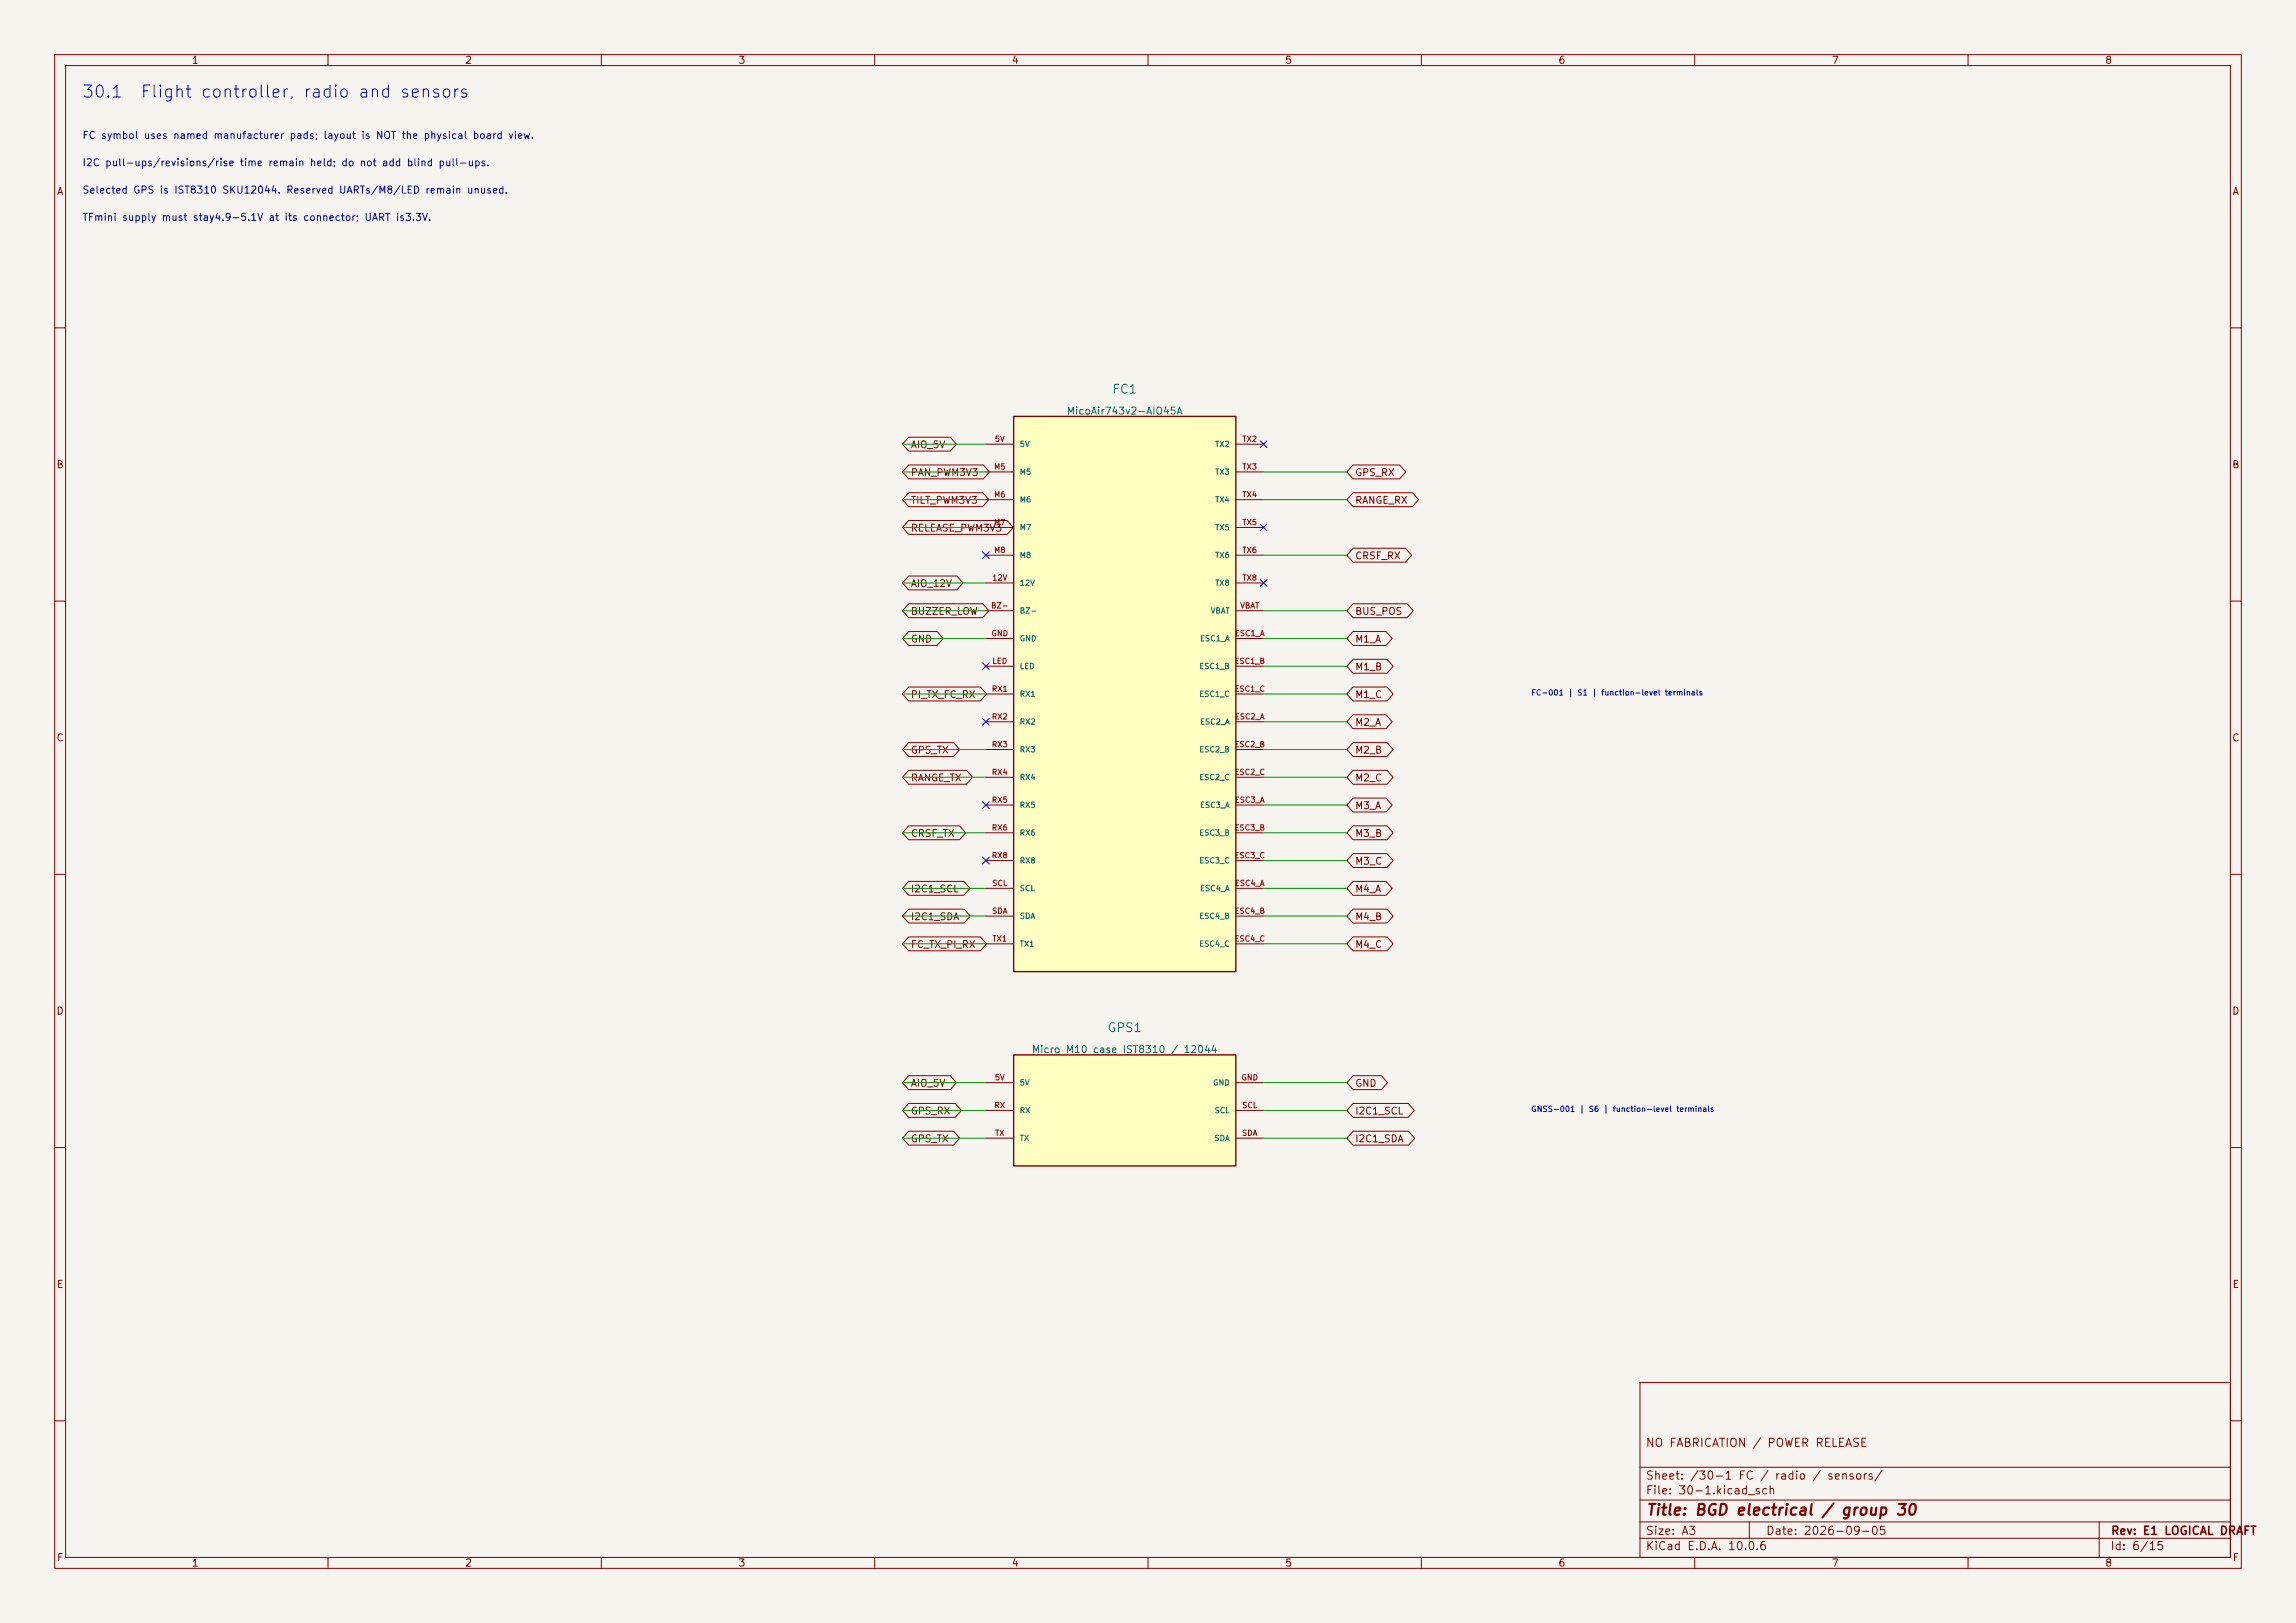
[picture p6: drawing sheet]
<svg xmlns="http://www.w3.org/2000/svg" width="420mm" height="297mm" viewBox="0 0 420 297" stroke-linecap="round" stroke-linejoin="round" font-family="sans-serif">
<defs><g id="words">
<g font-size="2.2" fill="#0000c2">
<text x="14.9" y="18.4">30.1</text>
<text x="25.6" y="18.4">Flight controller, radio and sensors</text>
</g>
<text font-size="2" fill="#840000" x="301" y="277.8">Title: BGD electrical / group 30</text>
<g font-size="1.6" fill="#006464">
<text x="203.3" y="72.4">FC1</text>
<text x="202.5" y="189.3">GPS1</text>
</g>
<g font-size="1.5" fill="#840000">
<text x="300.9" y="265.1">NO FABRICATION / POWER RELEASE</text>
<text x="300.9" y="273.8">File: 30-1.kicad_sch</text>
<text x="300.9" y="271.1">Sheet: /30-1 FC / radio / sensors/</text>
<text x="300.9" y="281.2">Size: A3</text>
<text x="322.9" y="281.2">Date: 2026-09-05</text>
<text x="386" y="281.2">Rev: E1 LOGICAL DRAFT</text>
<text x="300.9" y="284">KiCad E.D.A. 10.0.6</text>
<text x="385.9" y="284">Id: 6/15</text>
</g>
<g font-size="1.3" fill="#840000">
<text x="35" y="12">1</text>
<text x="85" y="12">2</text>
<text x="135" y="12">3</text>
<text x="185" y="12">4</text>
<text x="235" y="12">5</text>
<text x="285" y="12">6</text>
<text x="335" y="12">7</text>
<text x="385" y="12">8</text>
<text x="10.3" y="36">A</text>
<text x="408.3" y="36">A</text>
<text x="166.5" y="82.3">AIO_5V</text>
<text x="10.2" y="86">B</text>
<text x="166.5" y="87.4">PAN_PWM3V3</text>
<text x="247.8" y="87.4">GPS_RX</text>
<text x="408.2" y="86">B</text>
<text x="166.5" y="92.5">TILT_PWM3V3</text>
<text x="247.8" y="92.5">RANGE_RX</text>
<text x="166.5" y="97.6">RELEASE_PWM3V3</text>
<text x="166.5" y="107.7">AIO_12V</text>
<text x="247.8" y="102.7">CRSF_RX</text>
<text x="166.5" y="112.8">BUZZER_LOW</text>
<text x="247.8" y="112.8">BUS_POS</text>
<text x="166.5" y="117.9">GND</text>
<text x="247.8" y="117.9">M1_A</text>
<text x="247.8" y="123">M1_B</text>
<text x="166.5" y="128.1">PI_TX_FC_RX</text>
<text x="247.8" y="128.1">M1_C</text>
<text x="10.2" y="136">C</text>
<text x="247.8" y="133.1">M2_A</text>
<text x="408.2" y="136">C</text>
<text x="166.5" y="143.3">RANGE_TX</text>
<text x="166.5" y="138.2">GPS_TX</text>
<text x="247.8" y="143.3">M2_C</text>
<text x="247.8" y="138.2">M2_B</text>
<text x="247.8" y="148.4">M3_A</text>
<text x="166.5" y="153.5">CRSF_TX</text>
<text x="247.8" y="153.5">M3_B</text>
<text x="247.8" y="158.5">M3_C</text>
<text x="166.5" y="163.6">I2C1_SCL</text>
<text x="247.8" y="163.6">M4_A</text>
<text x="166.5" y="168.7">I2C1_SDA</text>
<text x="166.5" y="173.8">FC_TX_PI_RX</text>
<text x="247.8" y="168.7">M4_B</text>
<text x="247.8" y="173.8">M4_C</text>
<text x="10.2" y="186">D</text>
<text x="408.2" y="186">D</text>
<text x="166.5" y="199.2">AIO_5V</text>
<text x="247.8" y="199.2">GND</text>
<text x="166.5" y="209.3">GPS_TX</text>
<text x="166.5" y="204.3">GPS_RX</text>
<text x="247.8" y="209.3">I2C1_SDA</text>
<text x="247.8" y="204.3">I2C1_SCL</text>
<text x="10.3" y="236">E</text>
<text x="408.3" y="236">E</text>
<text x="10.3" y="286">F</text>
<text x="35" y="287">1</text>
<text x="85" y="287">2</text>
<text x="135" y="287">3</text>
<text x="185" y="287">4</text>
<text x="235" y="287">5</text>
<text x="285" y="287">6</text>
<text x="335" y="287">7</text>
<text x="385" y="287">8</text>
<text x="408.3" y="286">F</text>
</g>
<g font-size="1.3" fill="#0000c2">
<text x="15" y="25.7">FC symbol uses named manufacturer pads; layout is NOT the physical board view.</text>
<text x="15" y="35.7">Selected GPS is IST8310 SKU12044. Reserved UARTs/M8/LED remain unused.</text>
<text x="15" y="30.7">I2C pull-ups/revisions/rise time remain held; do not add blind pull-ups.</text>
<text x="15" y="40.7">TFmini supply must stay4.9-5.1V at its connector; UART is3.3V.</text>
</g>
<g font-size="1.3" fill="#006464">
<text x="195" y="76.2">MicoAir743v2-AIO45A</text>
<text x="188.6" y="193">Micro M10 case IST8310 / 12044</text>
</g>
<g font-size="1" fill="#a90000">
<text x="181.9" y="81.1">5V</text>
<text x="227.2" y="81.1">TX2</text>
<text x="181.7" y="86.2">M5</text>
<text x="227.2" y="86.2">TX3</text>
<text x="181.7" y="91.3">M6</text>
<text x="227.2" y="91.3">TX4</text>
<text x="181.7" y="96.3">M7</text>
<text x="181.7" y="101.4">M8</text>
<text x="227.2" y="96.3">TX5</text>
<text x="227.2" y="101.4">TX6</text>
<text x="181.4" y="106.5">12V</text>
<text x="227.2" y="106.5">TX8</text>
<text x="181.2" y="111.6">BZ-</text>
<text x="226.8" y="111.6">VBAT</text>
<text x="181.3" y="116.7">GND</text>
<text x="225.8" y="116.7">ESC1_A</text>
<text x="181.4" y="121.7">LED</text>
<text x="225.7" y="121.7">ESC1_B</text>
<text x="181.3" y="126.8">RX1</text>
<text x="181.3" y="131.9">RX2</text>
<text x="225.7" y="126.8">ESC1_C</text>
<text x="225.8" y="131.9">ESC2_A</text>
<text x="181.3" y="137">RX3</text>
<text x="225.7" y="137">ESC2_B</text>
<text x="181.3" y="142.1">RX4</text>
<text x="225.7" y="142.1">ESC2_C</text>
<text x="181.3" y="147.1">RX5</text>
<text x="225.8" y="147.1">ESC3_A</text>
<text x="181.3" y="152.2">RX6</text>
<text x="225.7" y="152.2">ESC3_B</text>
<text x="181.3" y="157.3">RX8</text>
<text x="225.7" y="157.3">ESC3_C</text>
<text x="181.4" y="167.5">SDA</text>
<text x="181.4" y="162.4">SCL</text>
<text x="225.7" y="167.5">ESC4_B</text>
<text x="225.8" y="162.4">ESC4_A</text>
<text x="181.4" y="172.5">TX1</text>
<text x="225.7" y="172.5">ESC4_C</text>
<text x="181.9" y="197.9">5V</text>
<text x="227" y="197.9">GND</text>
<text x="181.8" y="203">RX</text>
<text x="227.1" y="203">SCL</text>
<text x="181.9" y="208.1">TX</text>
<text x="227.1" y="208.1">SDA</text>
</g>
<g font-size="1" fill="#006464">
<text x="186.4" y="82">5V</text>
<text x="222.2" y="82">TX2</text>
<text x="186.4" y="87.1">M5</text>
<text x="222.2" y="87.1">TX3</text>
<text x="186.4" y="92.2">M6</text>
<text x="222.2" y="92.2">TX4</text>
<text x="186.4" y="97.3">M7</text>
<text x="222.2" y="97.3">TX5</text>
<text x="186.4" y="107.4">12V</text>
<text x="186.4" y="102.4">M8</text>
<text x="222.2" y="102.4">TX6</text>
<text x="222.2" y="107.4">TX8</text>
<text x="186.4" y="112.5">BZ-</text>
<text x="221.4" y="112.5">VBAT</text>
<text x="186.4" y="117.6">GND</text>
<text x="219.4" y="117.6">ESC1_A</text>
<text x="186.4" y="122.7">LED</text>
<text x="219.3" y="122.7">ESC1_B</text>
<text x="186.4" y="127.8">RX1</text>
<text x="219.3" y="127.8">ESC1_C</text>
<text x="186.4" y="132.8">RX2</text>
<text x="186.4" y="137.9">RX3</text>
<text x="219.3" y="137.9">ESC2_B</text>
<text x="219.4" y="132.8">ESC2_A</text>
<text x="186.4" y="143">RX4</text>
<text x="219.3" y="143">ESC2_C</text>
<text x="186.4" y="148.1">RX5</text>
<text x="219.4" y="148.1">ESC3_A</text>
<text x="186.4" y="153.2">RX6</text>
<text x="219.3" y="153.2">ESC3_B</text>
<text x="186.4" y="158.2">RX8</text>
<text x="219.3" y="158.2">ESC3_C</text>
<text x="186.4" y="163.3">SCL</text>
<text x="219.4" y="163.3">ESC4_A</text>
<text x="186.4" y="168.4">SDA</text>
<text x="186.4" y="173.5">TX1</text>
<text x="219.3" y="168.4">ESC4_B</text>
<text x="219.3" y="173.5">ESC4_C</text>
<text x="186.4" y="198.9">5V</text>
<text x="186.4" y="204">RX</text>
<text x="221.8" y="198.9">GND</text>
<text x="222.1" y="204">SCL</text>
<text x="186.4" y="209">TX</text>
<text x="222" y="209">SDA</text>
</g>
<g font-size="1" fill="#0000c2">
<text x="280" y="127.5">FC-001 | S1 | function-level terminals</text>
<text x="280" y="203.7">GNSS-001 | S6 | function-level terminals</text>
</g>
</g></defs>
<path d="M0 0h420v297h-420z" fill="#f5f4ef" stroke="#f5f4ef" stroke-width=".18"/>
<g fill="none" stroke="#840000" stroke-width=".18">
<path d="M10 10h400v277h-400zM12 12h396v273h-396zM60 10v2M110 10v2M160 10v2M210 10v2M260 10v2M310 10v2M360 10v2M10 60h2M408 60h2M10 110h2"/>
<path d="M408 110h2M10 160h2M408 160h2M10 210h2M408 210h2M300 253h108v32h-108zM10 260h2M300 278.5h108M300 274.5h108M300 268.5h108M320 278.5v3M384 278.5v6.5"/>
<path d="M408 260h2M60 285v2M110 285v2M160 285v2M210 285v2M260 285v2M300 281.5h108M310 285v2M360 285v2"/>
</g>
<path d="M185.4 193h40.7v20.4h-40.7z" fill="#ffffc2"/>
<path d="M185.4 193h40.7v20.4h-40.7z" fill="none" stroke="#840000" stroke-width=".25"/>
<path d="M180.3 198.1h5.1M226.1 198.1h5M180.3 203.2h5.1M180.3 208.3h5.1M226.1 203.2h5M226.1 208.3h5" fill="none" stroke="#840000" stroke-width=".18"/>
<path d="M185.4 76.2h40.7v101.6h-40.7z" fill="#ffffc2"/>
<path d="M185.4 76.2h40.7v101.6h-40.7z" fill="none" stroke="#840000" stroke-width=".25"/>
<g fill="none" stroke="#840000" stroke-width=".18">
<path d="M166.2 80h7.6l1.1 1.3-1.1 1.3h-7.6l-1.1-1.3zM166.2 85.1h13.7l1.1 1.3-1.1 1.2h-13.7l-1.1-1.2zM166.2 95.2h18l1.1 1.3-1.1 1.3h-18l-1.1-1.3zM166.2 90.2h13.6l1.1 1.2-1.1 1.3h-13.6l-1.1-1.3zM180.3 81.3h5.1M180.3 86.4h5.1M180.3 91.4h5.1M180.3 96.5h5.1M226.1 81.3h5M226.1 86.4h5M226.1 91.4h5M226.1 96.5h5"/>
<path d="M247.5 90.2h10.9l1.1 1.2-1.1 1.3h-10.9l-1.1-1.3zM247.5 85.1h8.5l1.1 1.3-1.1 1.2h-8.5l-1.1-1.2zM166.2 105.4h8.8l1.2 1.3-1.2 1.3h-8.8l-1.1-1.3zM166.2 110.5h13.6l1.1 1.3-1.1 1.2h-13.6l-1.1-1.2zM166.2 115.6h5.2l1.1 1.2-1.1 1.3h-5.2l-1.1-1.3zM180.3 106.7h5.1M180.3 111.8h5.1M180.3 116.8h5.1M180.3 101.6h5.1M226.1 106.7h5M226.1 111.8h5M226.1 116.8h5"/>
<path d="M226.1 101.6h5M247.5 115.6h6l1.2 1.2-1.2 1.3h-6l-1.1-1.3zM247.5 110.5h9.9l1.1 1.3-1.1 1.2h-9.9l-1.1-1.2zM247.5 100.3h9.6l1.1 1.3-1.1 1.3h-9.6l-1.1-1.3zM166.2 125.7h13.1l1.1 1.3-1.1 1.3h-13.1l-1.1-1.3zM166.2 135.9h8.2l1.2 1.3-1.2 1.2h-8.2l-1.1-1.2zM180.3 121.9h5.1M180.3 127h5.1M180.3 132.1h5.1M180.3 137.2h5.1M226.1 121.9h5M226.1 127h5"/>
<path d="M226.1 132.1h5M226.1 137.2h5M247.5 120.6h6.2l1.1 1.3-1.1 1.3h-6.2l-1.1-1.3zM247.5 125.7h6.2l1.1 1.3-1.1 1.3h-6.2l-1.1-1.3zM247.5 130.8h6l1.2 1.3-1.2 1.3h-6l-1.1-1.3zM247.5 135.9h6.2l1.1 1.3-1.1 1.2h-6.2l-1.1-1.2zM166.2 151.1h9.3l1.1 1.3-1.1 1.3h-9.3l-1.1-1.3zM166.2 141h10.6l1.1 1.2-1.1 1.3h-10.6l-1.1-1.3zM180.3 142.2h5.1M180.3 147.3h5.1M180.3 152.4h5.1M180.3 157.5h5.1"/>
<path d="M226.1 142.2h5M226.1 147.3h5M226.1 152.4h5M226.1 157.5h5M247.5 141h6.2l1.1 1.2-1.1 1.3h-6.2l-1.1-1.3zM247.5 146h6l1.2 1.3-1.2 1.3h-6l-1.1-1.3zM247.5 151.1h6.2l1.1 1.3-1.1 1.3h-6.2l-1.1-1.3zM247.5 156.2h6.2l1.1 1.3-1.1 1.3h-6.2l-1.1-1.3zM166.2 161.3h10.1l1.1 1.3-1.1 1.2h-10.1l-1.1-1.2zM166.2 166.4h10.2l1.1 1.2-1.1 1.3h-10.2l-1.1-1.3zM166.2 171.4h13.1l1.1 1.3-1.1 1.3h-13.1l-1.1-1.3zM180.3 162.6h5.1"/>
<path d="M180.3 167.6h5.1M180.3 172.7h5.1M226.1 162.6h5M226.1 167.6h5M226.1 172.7h5M247.5 161.3h6l1.2 1.3-1.2 1.2h-6l-1.1-1.2zM247.5 166.4h6.2l1.1 1.2-1.1 1.3h-6.2l-1.1-1.3zM247.5 171.4h6.2l1.1 1.3-1.1 1.3h-6.2l-1.1-1.3zM166.2 196.8h7.6l1.1 1.3-1.1 1.3h-7.6l-1.1-1.3zM247.5 196.8h5.2l1.1 1.3-1.1 1.3h-5.2l-1.1-1.3zM166.2 207h8.2l1.2 1.3-1.2 1.3h-8.2l-1.1-1.3zM166.2 201.9h8.5l1.2 1.3-1.2 1.3h-8.5l-1.1-1.3z"/>
<path d="M247.5 207h10.2l1.1 1.3-1.1 1.3h-10.2l-1.1-1.3zM247.5 201.9h10.1l1.1 1.3-1.1 1.3h-10.1l-1.1-1.3z"/>
</g>
<g fill="none" stroke="#009600" stroke-width=".18">
<path d="M165.1 86.4h15.2M165.1 91.4h15.2M165.1 81.3h15.2M165.1 96.5h15.2M231.1 86.4h15.3M231.1 91.4h15.3M165.1 111.8h15.2M165.1 116.8h15.2M165.1 106.7h15.2M231.1 101.6h15.3M231.1 111.8h15.3M231.1 116.8h15.3"/>
<path d="M165.1 127h15.2M165.1 137.2h15.2M231.1 121.9h15.3M231.1 127h15.3M231.1 132.1h15.3M231.1 137.2h15.3M165.1 152.4h15.2M165.1 142.2h15.2M231.1 152.4h15.3M231.1 142.2h15.3M231.1 147.3h15.3M231.1 157.5h15.3"/>
<path d="M165.1 167.6h15.2M165.1 172.7h15.2M165.1 162.6h15.2M231.1 167.6h15.3M231.1 172.7h15.3M231.1 162.6h15.3M165.1 198.1h15.2M231.1 198.1h15.3M165.1 203.2h15.2M165.1 208.3h15.2M231.1 203.2h15.3M231.1 208.3h15.3"/>
</g>
<g fill="none" stroke="#000084" stroke-width=".18">
<path d="M230.5 80.7l1.2 1.2M230.5 95.9l1.2 1.2M231.7 95.9l-1.2 1.2M231.7 80.7l-1.2 1.2M179.7 101l1.2 1.2M180.9 101l-1.2 1.2M230.5 106.1l1.2 1.2M231.7 106.1l-1.2 1.2M179.7 121.3l1.2 1.2M179.7 131.5l1.2 1.2M180.9 131.5l-1.2 1.2M180.9 121.3l-1.2 1.2"/>
<path d="M179.7 146.7l1.2 1.2M179.7 156.9l1.2 1.2M180.9 156.9l-1.2 1.2M180.9 146.7l-1.2 1.2"/>
</g>
<use href="#words"/>
</svg>
